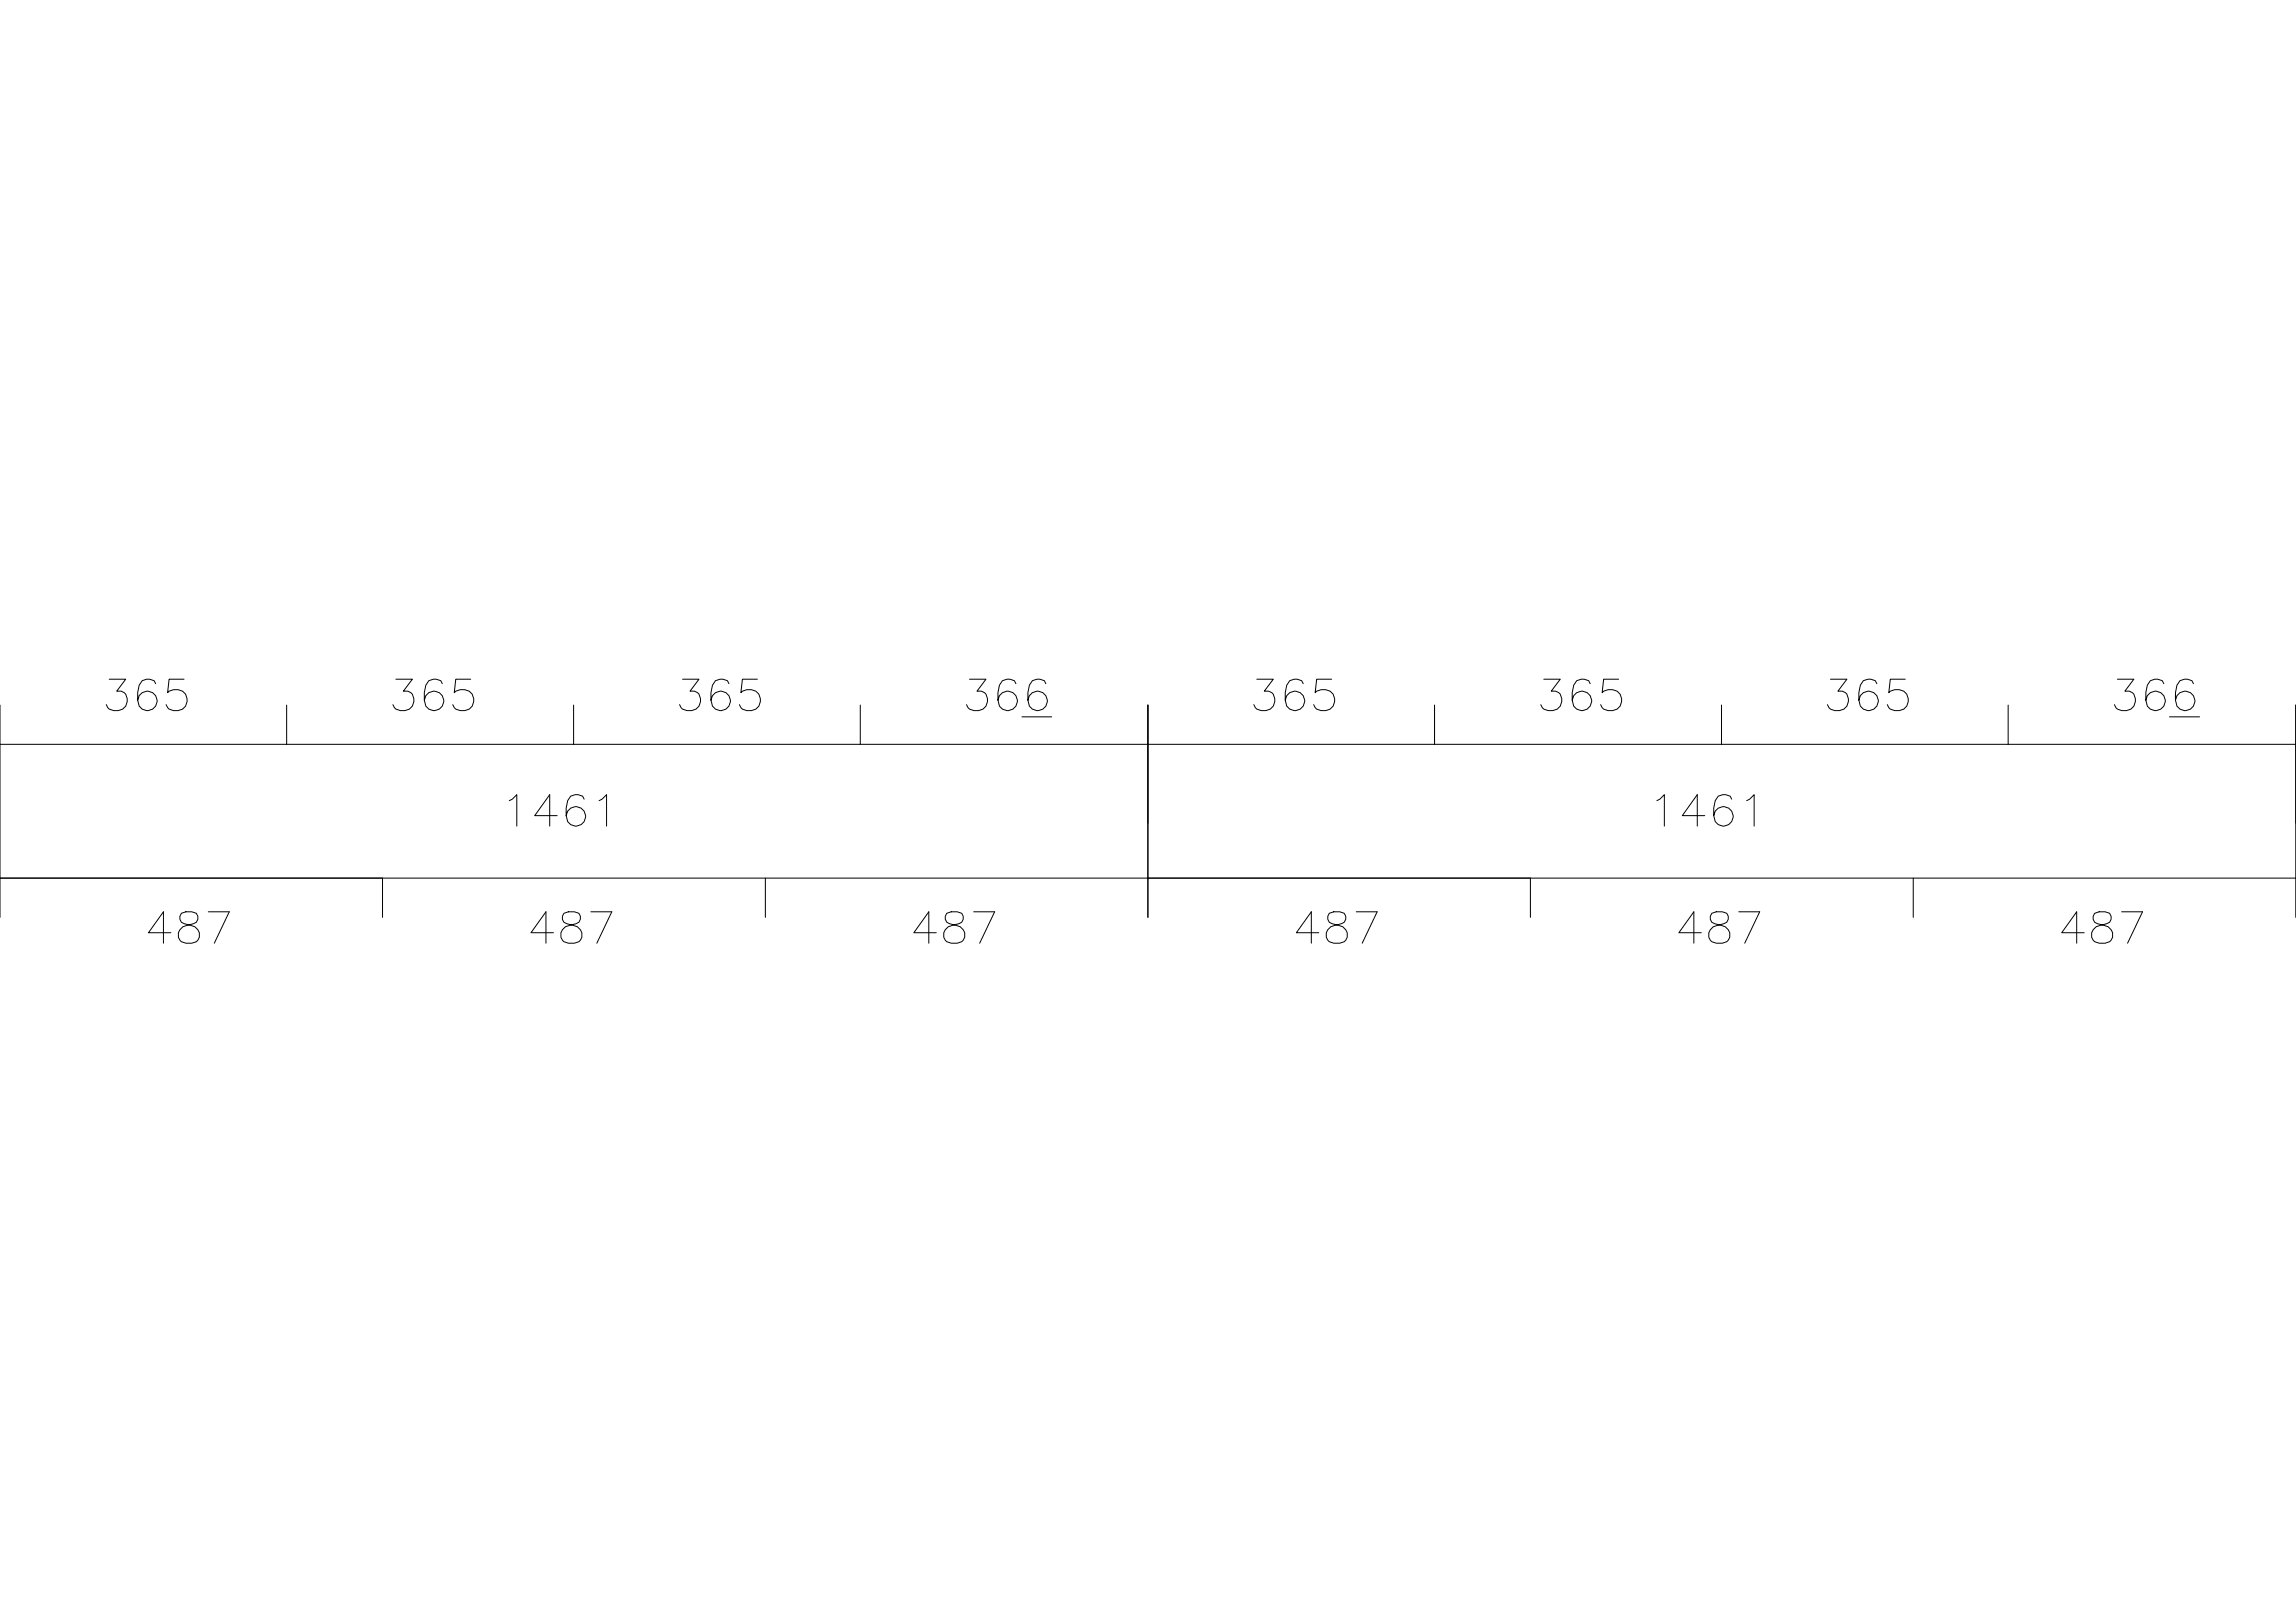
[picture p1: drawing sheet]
<svg xmlns="http://www.w3.org/2000/svg" width="594mm" height="420mm" viewBox="0 0 594 420" stroke-linecap="round" stroke-linejoin="round" font-family="sans-serif">
<defs><g id="words">
<g font-size=".4">
<text x="26.3" y="183.9">365</text>
<text x="100.5" y="183.9">365</text>
<text x="174.7" y="183.9">365</text>
<text x="248.9" y="183.9">366</text>
<text x="323.3" y="183.9">365</text>
<text x="397.5" y="183.9">365</text>
<text x="471.7" y="183.9">365</text>
<text x="545.9" y="183.9">366</text>
<text x="129.5" y="213.8">1461</text>
<text x="426.4" y="213.8">1461</text>
<text x="37.3" y="244.1">487</text>
<text x="136.2" y="244.1">487</text>
<text x="235.3" y="244.1">487</text>
<text x="334.3" y="244.1">487</text>
<text x="433.2" y="244.1">487</text>
<text x="532.3" y="244.1">487</text>
</g>
</g></defs>
<g fill="none" stroke="#000" stroke-width=".26">
<path d="M0 192.6h594M0 182.5v54.9M74.2 182.5v10.1M148.4 182.5v10.1M222.6 182.5v10.1M264.4 185.5h7.7M297 182.5v54.9M371.2 182.5v10.1M445.4 182.5v10.1M519.6 182.5v10.1M561.3 185.5h7.8M594 182.5v54.9"/>
<path d="M0 227.3h594M99 227.3v10.1M198 227.3v10.1M396 227.3v10.1M495 227.3v10.1"/>
</g>
<use href="#words"/>
</svg>
